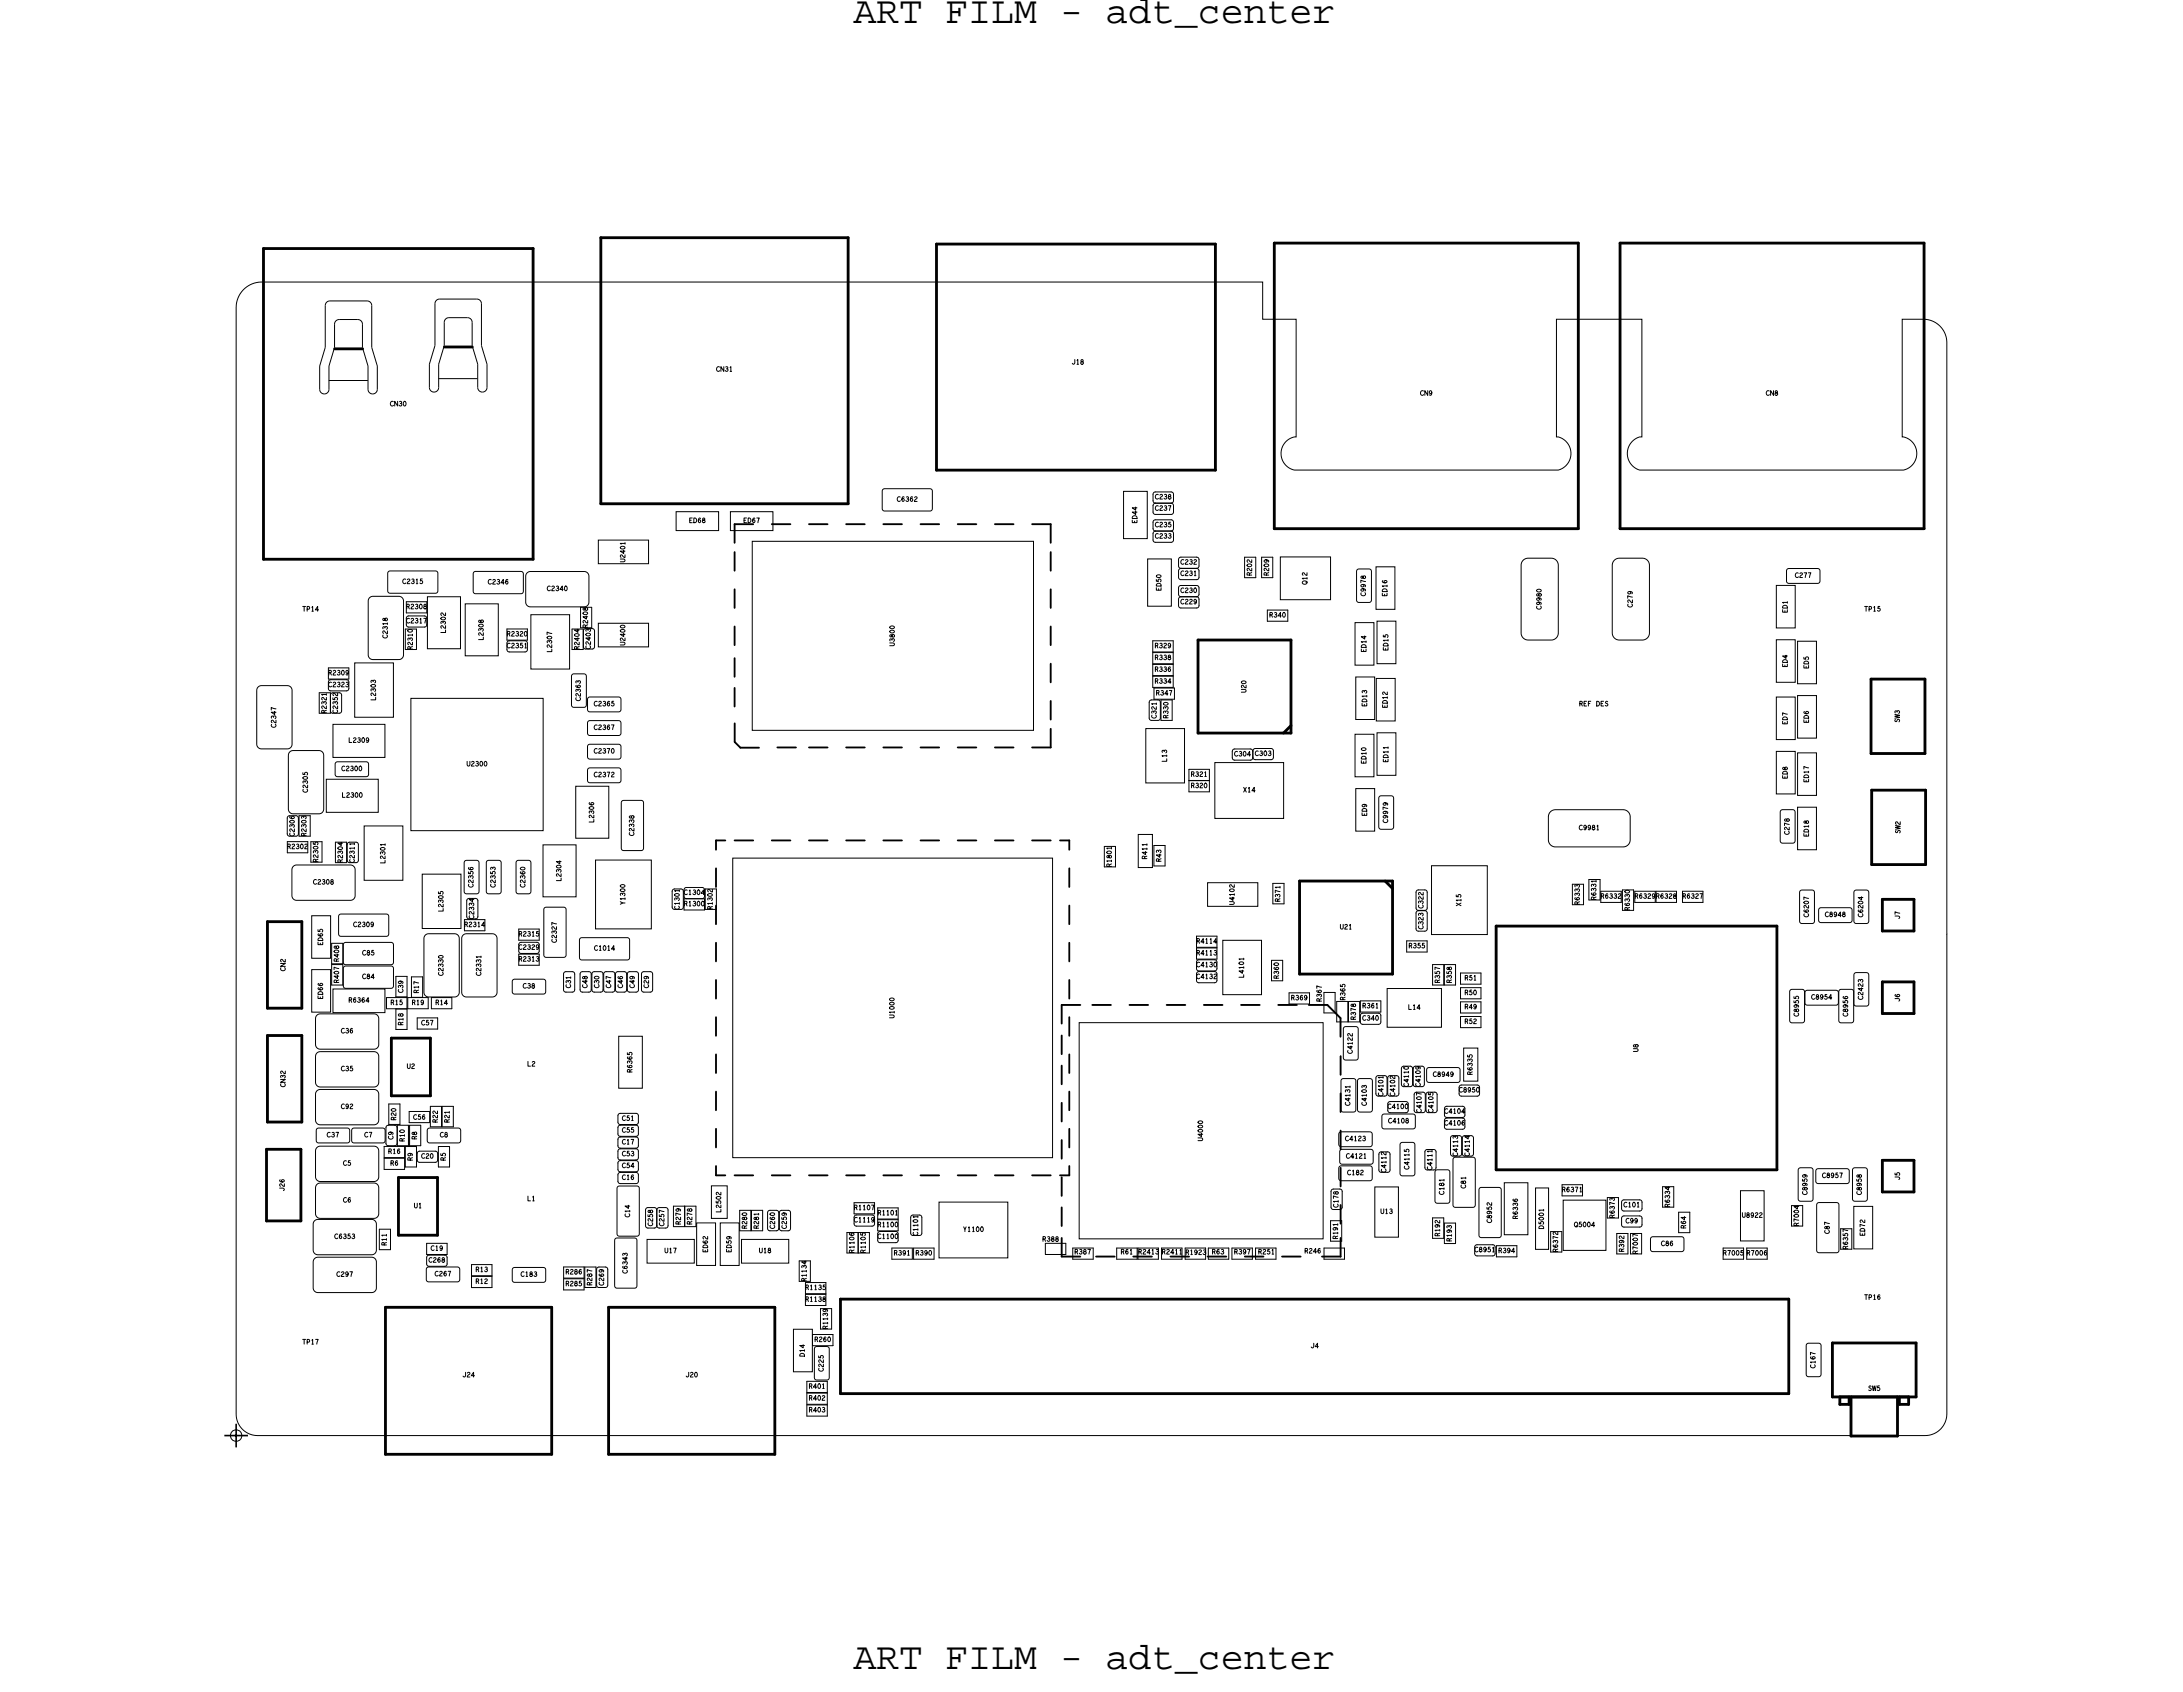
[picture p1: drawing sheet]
<svg xmlns="http://www.w3.org/2000/svg" width="117mm" height="91mm" viewBox="0 0 117 91" stroke-linecap="round" stroke-linejoin="round" font-family="sans-serif">
<defs><g id="words">
<g font-size="2.1">
<text x="45.9" y="1.2">ART FILM - adt_center</text>
<text x="45.9" y="89.7">ART FILM - adt_center</text>
</g>
<g font-size=".4">
<text x="21" y="21.8">CN30</text>
<text x="38.5" y="20">CN31</text>
<text x="57.6" y="19.6">J18</text>
<text x="76.4" y="21.3">CN9</text>
<text x="95" y="21.3">CN8</text>
<text x="37.1" y="28.1">ED68</text>
<text x="40" y="28.1">ED67</text>
<text x="48.2" y="27">C6362</text>
<text x="61.1" y="28.1" transform="rotate(-90 61.1 28.1)">ED44</text>
<text x="62.1" y="28.9">C233</text>
<text x="62.1" y="28.3">C235</text>
<text x="62.1" y="27.4">C237</text>
<text x="62.1" y="26.8">C238</text>
<text x="16.3" y="32.8">TP14</text>
<text x="20.8" y="34.3" transform="rotate(-90 20.8 34.3)">C2318</text>
<text x="21.6" y="31.4">C2315</text>
<text x="21.8" y="33.5">C2317</text>
<text x="21.8" y="32.7">R2308</text>
<text x="22.2" y="34.9" transform="rotate(-90 22.2 34.9)">R2310</text>
<text x="24" y="34" transform="rotate(-90 24 34)">L2302</text>
<text x="26" y="34.4" transform="rotate(-90 26 34.4)">L2308</text>
<text x="26.2" y="31.4">C2346</text>
<text x="27.3" y="34.8">C2351</text>
<text x="27.3" y="34.2">R2320</text>
<text x="29.4" y="31.8">C2340</text>
<text x="29.7" y="35.1" transform="rotate(-90 29.7 35.1)">L2307</text>
<text x="31.1" y="34.9" transform="rotate(-90 31.1 34.9)">R2404</text>
<text x="31.6" y="33.8" transform="rotate(-90 31.6 33.8)">R2408</text>
<text x="31.8" y="34.9" transform="rotate(-90 31.8 34.9)">C2403</text>
<text x="33.6" y="34.7" transform="rotate(-90 33.6 34.7)">U2400</text>
<text x="33.6" y="30.2" transform="rotate(-90 33.6 30.2)">U2401</text>
<text x="48.1" y="34.7" transform="rotate(-90 48.1 34.7)">U3800</text>
<text x="62.1" y="35.5">R338</text>
<text x="62.1" y="34.8">R329</text>
<text x="62.4" y="31.8" transform="rotate(-90 62.4 31.8)">ED50</text>
<text x="63.5" y="32.5">C229</text>
<text x="63.5" y="31.9">C230</text>
<text x="63.5" y="30.9">C231</text>
<text x="63.5" y="30.3">C232</text>
<text x="67.3" y="30.9" transform="rotate(-90 67.3 30.9)">R202</text>
<text x="68.2" y="30.9" transform="rotate(-90 68.2 30.9)">R209</text>
<text x="68.3" y="33.2">R340</text>
<text x="70.3" y="31.4" transform="rotate(-90 70.3 31.4)">Q12</text>
<text x="73.4" y="32" transform="rotate(-90 73.4 32)">C9978</text>
<text x="73.5" y="35.1" transform="rotate(-90 73.5 35.1)">ED14</text>
<text x="74.6" y="32.1" transform="rotate(-90 74.6 32.1)">ED16</text>
<text x="74.6" y="35" transform="rotate(-90 74.6 35)">ED15</text>
<text x="82.9" y="32.8" transform="rotate(-90 82.9 32.8)">C9980</text>
<text x="87.8" y="32.6" transform="rotate(-90 87.8 32.6)">C279</text>
<text x="96.1" y="35.9" transform="rotate(-90 96.1 35.9)">ED4</text>
<text x="96.1" y="32.9" transform="rotate(-90 96.1 32.9)">ED1</text>
<text x="96.5" y="31">C277</text>
<text x="97.3" y="35.9" transform="rotate(-90 97.3 35.9)">ED5</text>
<text x="100.3" y="32.8">TP15</text>
<text x="14.8" y="39.1" transform="rotate(-90 14.8 39.1)">C2347</text>
<text x="17.6" y="38.3" transform="rotate(-90 17.6 38.3)">R2321</text>
<text x="17.7" y="36.9">C2323</text>
<text x="17.7" y="36.3">R2309</text>
<text x="18.2" y="38.3" transform="rotate(-90 18.2 38.3)">C2352</text>
<text x="18.4" y="41.4">C2300</text>
<text x="18.7" y="39.9">L2309</text>
<text x="20.2" y="37.6" transform="rotate(-90 20.2 37.6)">L2303</text>
<text x="25.1" y="41.2">U2300</text>
<text x="31.2" y="37.7" transform="rotate(-90 31.2 37.7)">C2363</text>
<text x="31.9" y="37.9">C2365</text>
<text x="31.9" y="39.2">C2367</text>
<text x="31.9" y="40.5">C2370</text>
<text x="31.9" y="41.8">C2372</text>
<text x="62.1" y="36.1">R336</text>
<text x="62.1" y="36.7">R334</text>
<text x="62.2" y="37.4">R347</text>
<text x="62.2" y="38.6" transform="rotate(-90 62.2 38.6)">C321</text>
<text x="62.7" y="41" transform="rotate(-90 62.7 41)">L13</text>
<text x="62.8" y="38.6" transform="rotate(-90 62.8 38.6)">R330</text>
<text x="64" y="41.7">R321</text>
<text x="66.4" y="40.6">C304 C303</text>
<text x="67" y="37.2" transform="rotate(-90 67 37.2)">U20</text>
<text x="73.5" y="41.1" transform="rotate(-90 73.5 41.1)">ED10</text>
<text x="73.5" y="38" transform="rotate(-90 73.5 38)">ED13</text>
<text x="74.6" y="38.1" transform="rotate(-90 74.6 38.1)">ED12</text>
<text x="74.6" y="41" transform="rotate(-90 74.6 41)">ED11</text>
<text x="84.9" y="37.9">REF DES</text>
<text x="96.1" y="41.9" transform="rotate(-90 96.1 41.9)">ED8</text>
<text x="96.1" y="38.9" transform="rotate(-90 96.1 38.9)">ED7</text>
<text x="97.3" y="38.9" transform="rotate(-90 97.3 38.9)">ED6</text>
<text x="102.2" y="38.8" transform="rotate(-90 102.2 38.8)">SW3</text>
<text x="15.4" y="45.6">R2302</text>
<text x="15.8" y="45" transform="rotate(-90 15.8 45)">C2306</text>
<text x="16.5" y="45" transform="rotate(-90 16.5 45)">R2303</text>
<text x="16.5" y="42.6" transform="rotate(-90 16.5 42.6)">C2305</text>
<text x="16.8" y="47.5">C2308</text>
<text x="17.1" y="46.3" transform="rotate(-90 17.1 46.3)">R2305</text>
<text x="18.4" y="42.9">L2300</text>
<text x="18.4" y="46.4" transform="rotate(-90 18.4 46.4)">R2304</text>
<text x="19.1" y="46.4" transform="rotate(-90 19.1 46.4)">C2311</text>
<text x="20.7" y="46.4" transform="rotate(-90 20.7 46.4)">L2301</text>
<text x="25.4" y="47.7" transform="rotate(-90 25.4 47.7)">C2356</text>
<text x="26.6" y="47.7" transform="rotate(-90 26.6 47.7)">C2353</text>
<text x="28.2" y="47.7" transform="rotate(-90 28.2 47.7)">C2360</text>
<text x="30.2" y="47.4" transform="rotate(-90 30.2 47.4)">L2304</text>
<text x="31.9" y="44.2" transform="rotate(-90 31.9 44.2)">L2306</text>
<text x="34.1" y="44.9" transform="rotate(-90 34.1 44.9)">C2338</text>
<text x="59.8" y="46.6" transform="rotate(-90 59.8 46.6)">R1801</text>
<text x="61.7" y="46.2" transform="rotate(-90 61.7 46.2)">R411</text>
<text x="62.4" y="46.3" transform="rotate(-90 62.4 46.3)">R43</text>
<text x="64" y="42.3">R320</text>
<text x="66.9" y="42.6">X14</text>
<text x="73.5" y="43.9" transform="rotate(-90 73.5 43.9)">ED9</text>
<text x="74.6" y="44.2" transform="rotate(-90 74.6 44.2)">C9979</text>
<text x="84.9" y="44.6">C9981</text>
<text x="96.2" y="44.9" transform="rotate(-90 96.2 44.9)">C278</text>
<text x="97.3" y="45" transform="rotate(-90 97.3 45)">ED18</text>
<text x="97.3" y="42.1" transform="rotate(-90 97.3 42.1)">ED17</text>
<text x="102.2" y="44.8" transform="rotate(-90 102.2 44.8)">SW2</text>
<text x="15.3" y="52.2" transform="rotate(-90 15.3 52.2)">CN2</text>
<text x="17.4" y="53.7" transform="rotate(-90 17.4 53.7)">ED66</text>
<text x="17.4" y="50.8" transform="rotate(-90 17.4 50.8)">ED65</text>
<text x="18.2" y="52.8" transform="rotate(-90 18.2 52.8)">R407 R408</text>
<text x="18.7" y="53.9">R6364</text>
<text x="19" y="49.8">C2309</text>
<text x="19.5" y="52.6">C84</text>
<text x="19.5" y="51.3">C85</text>
<text x="21.7" y="53.4" transform="rotate(-90 21.7 53.4)">C39</text>
<text x="22.5" y="53.4" transform="rotate(-90 22.5 53.4)">R17</text>
<text x="23.8" y="52.4" transform="rotate(-90 23.8 52.4)">C2330</text>
<text x="23.8" y="49" transform="rotate(-90 23.8 49)">L2305</text>
<text x="25" y="49.8">R2314</text>
<text x="25.5" y="49.4" transform="rotate(-90 25.5 49.4)">C2334</text>
<text x="25.9" y="52.4" transform="rotate(-90 25.9 52.4)">C2331</text>
<text x="27.9" y="51">C2329</text>
<text x="27.9" y="50.3">R2315</text>
<text x="27.9" y="51.7">R2313</text>
<text x="28.1" y="53.1">C38</text>
<text x="29.9" y="50.7" transform="rotate(-90 29.9 50.7)">C2327</text>
<text x="30.7" y="53.1" transform="rotate(-90 30.7 53.1)">C31</text>
<text x="31.6" y="53.1" transform="rotate(-90 31.6 53.1)">C48</text>
<text x="32" y="51.1">C1014</text>
<text x="32.2" y="53.1" transform="rotate(-90 32.2 53.1)">C30</text>
<text x="32.9" y="53.1" transform="rotate(-90 32.9 53.1)">C47</text>
<text x="33.5" y="53.1" transform="rotate(-90 33.5 53.1)">C46</text>
<text x="33.6" y="48.6" transform="rotate(-90 33.6 48.6)">Y1300</text>
<text x="34.1" y="53.1" transform="rotate(-90 34.1 53.1)">C49</text>
<text x="34.9" y="53.1" transform="rotate(-90 34.9 53.1)">C29</text>
<text x="36.5" y="48.9" transform="rotate(-90 36.5 48.9)">C1301</text>
<text x="36.8" y="48.1">C1304</text>
<text x="36.8" y="48.7">R1300</text>
<text x="38.3" y="48.9" transform="rotate(-90 38.3 48.9)">R1302</text>
<text x="64.3" y="52.6">C4132</text>
<text x="64.3" y="52">C4130</text>
<text x="64.3" y="51.3">R4113</text>
<text x="64.3" y="50.7">R4114</text>
<text x="66.4" y="48.6" transform="rotate(-90 66.4 48.6)">U4102</text>
<text x="66.9" y="52.6" transform="rotate(-90 66.9 52.6)">L4101</text>
<text x="68.8" y="52.6" transform="rotate(-90 68.8 52.6)">R360</text>
<text x="68.8" y="48.5" transform="rotate(-90 68.8 48.5)">R371</text>
<text x="69.4" y="53.7">R369</text>
<text x="71.1" y="53.8" transform="rotate(-90 71.1 53.8)">R367</text>
<text x="72.1" y="49.9">U21</text>
<text x="72.3" y="53.8" transform="rotate(-90 72.3 53.8)">R365</text>
<text x="75.8" y="51">R355</text>
<text x="76.5" y="49.9" transform="rotate(-90 76.5 49.9)">C323 C322</text>
<text x="77.4" y="52.8" transform="rotate(-90 77.4 52.8)">R357</text>
<text x="78.1" y="52.8" transform="rotate(-90 78.1 52.8)">R358</text>
<text x="78.6" y="48.7" transform="rotate(-90 78.6 48.7)">X15</text>
<text x="78.8" y="53.5">R50</text>
<text x="78.8" y="52.7">R51</text>
<text x="84.9" y="48.6" transform="rotate(-90 84.9 48.6)">R6333</text>
<text x="85.8" y="48.4" transform="rotate(-90 85.8 48.4)">R6331</text>
<text x="86.1" y="48.3">R6332</text>
<text x="87.6" y="48.9" transform="rotate(-90 87.6 48.9)">R6330</text>
<text x="87.9" y="48.3">R6329 R6328</text>
<text x="90.5" y="48.3">R6327</text>
<text x="97.3" y="49.3" transform="rotate(-90 97.3 49.3)">C6207</text>
<text x="97.4" y="53.7">C8954</text>
<text x="98.1" y="49.3">C8948</text>
<text x="100.2" y="53.7" transform="rotate(-90 100.2 53.7)">C2423</text>
<text x="100.2" y="49.3" transform="rotate(-90 100.2 49.3)">C6204</text>
<text x="102.2" y="53.8" transform="rotate(-90 102.2 53.8)">J6</text>
<text x="102.2" y="49.4" transform="rotate(-90 102.2 49.4)">J7</text>
<text x="15.3" y="58.4" transform="rotate(-90 15.3 58.4)">CN32</text>
<text x="18.3" y="57.6">C35</text>
<text x="18.3" y="55.5">C36</text>
<text x="18.3" y="59.6">C92</text>
<text x="21" y="54">R15</text>
<text x="21.7" y="55.1" transform="rotate(-90 21.7 55.1)">R18</text>
<text x="21.9" y="57.4">U2</text>
<text x="22.1" y="54">R19</text>
<text x="22.7" y="55.1">C57</text>
<text x="23.4" y="54">R14</text>
<text x="28.4" y="57.3">L2</text>
<text x="34" y="57.7" transform="rotate(-90 34 57.7)">R6365</text>
<text x="48.1" y="54.7" transform="rotate(-90 48.1 54.7)">U1000</text>
<text x="72.6" y="59.4" transform="rotate(-90 72.6 59.4)">C4131</text>
<text x="72.7" y="56.6" transform="rotate(-90 72.7 56.6)">C4122</text>
<text x="72.9" y="54.8" transform="rotate(-90 72.9 54.8)">R378</text>
<text x="73.3" y="54.2">R361</text>
<text x="73.3" y="54.8">C340</text>
<text x="73.5" y="59.4" transform="rotate(-90 73.5 59.4)">C4103</text>
<text x="74.4" y="58.9" transform="rotate(-90 74.4 58.9)">C4101</text>
<text x="74.6" y="59.6">C4100</text>
<text x="75" y="58.9" transform="rotate(-90 75 58.9)">C4102</text>
<text x="75.7" y="54.3">L14</text>
<text x="75.8" y="58.4" transform="rotate(-90 75.8 58.4)">C4110</text>
<text x="76.4" y="58.4" transform="rotate(-90 76.4 58.4)">C4109</text>
<text x="76.4" y="59.8" transform="rotate(-90 76.4 59.8)">C4107</text>
<text x="77.1" y="57.9">C8949</text>
<text x="77.1" y="59.8" transform="rotate(-90 77.1 59.8)">C4105</text>
<text x="77.7" y="59.8">C4104</text>
<text x="78.5" y="58.7">C8950</text>
<text x="78.8" y="54.2">R49</text>
<text x="78.8" y="55">R52</text>
<text x="79.2" y="57.8" transform="rotate(-90 79.2 57.8)">R6335</text>
<text x="88.1" y="56.5" transform="rotate(-90 88.1 56.5)">U8</text>
<text x="96.7" y="54.6" transform="rotate(-90 96.7 54.6)">C8955</text>
<text x="99.4" y="54.6" transform="rotate(-90 99.4 54.6)">C8956</text>
<text x="15.3" y="64" transform="rotate(-90 15.3 64)">J26</text>
<text x="17.6" y="61.1">C37</text>
<text x="18.5" y="62.6">C5</text>
<text x="18.5" y="64.6">C6</text>
<text x="19.6" y="61.1">C7</text>
<text x="20.9" y="62">R16</text>
<text x="21" y="62.6">R6</text>
<text x="21.1" y="61.2" transform="rotate(-90 21.1 61.2)">C9</text>
<text x="21.3" y="60.2" transform="rotate(-90 21.3 60.2)">R20</text>
<text x="21.8" y="61.4" transform="rotate(-90 21.8 61.4)">R10</text>
<text x="22.2" y="62.4" transform="rotate(-90 22.2 62.4)">R9</text>
<text x="22.2" y="60.2">C56</text>
<text x="22.3" y="64.9">U1</text>
<text x="22.4" y="61.2" transform="rotate(-90 22.4 61.2)">R8</text>
<text x="22.7" y="62.3">C20</text>
<text x="23.5" y="60.3" transform="rotate(-90 23.5 60.3)">R22</text>
<text x="23.7" y="61.1">C8</text>
<text x="24" y="62.4" transform="rotate(-90 24 62.4)">R5</text>
<text x="24.2" y="60.3" transform="rotate(-90 24.2 60.3)">R21</text>
<text x="28.4" y="64.5">L1</text>
<text x="33.5" y="60.2">C51</text>
<text x="33.5" y="60.9">C55</text>
<text x="33.5" y="63.4">C16</text>
<text x="33.5" y="61.5">C17</text>
<text x="33.5" y="62.1">C53</text>
<text x="33.5" y="62.8">C54</text>
<text x="33.9" y="65.4" transform="rotate(-90 33.9 65.4)">C14</text>
<text x="35.1" y="65.9" transform="rotate(-90 35.1 65.9)">C258</text>
<text x="35.7" y="65.9" transform="rotate(-90 35.7 65.9)">C257</text>
<text x="36.6" y="65.8" transform="rotate(-90 36.6 65.8)">R279</text>
<text x="37.2" y="65.8" transform="rotate(-90 37.2 65.8)">R278</text>
<text x="38.8" y="65.2" transform="rotate(-90 38.8 65.2)">L2502</text>
<text x="45.9" y="65.7">C1119</text>
<text x="45.9" y="65">R1107</text>
<text x="47.2" y="65.9">R1100</text>
<text x="47.2" y="65.3">R1101</text>
<text x="64.7" y="61.3" transform="rotate(-90 64.7 61.3)">U4000</text>
<text x="72" y="64.9" transform="rotate(-90 72 64.9)">C178</text>
<text x="72.3" y="61.3">C4123</text>
<text x="72.4" y="62.3">C4121</text>
<text x="72.5" y="63.1">C182</text>
<text x="74.2" y="65.2">U13</text>
<text x="74.5" y="63" transform="rotate(-90 74.5 63)">C4112</text>
<text x="74.7" y="60.4">C4108</text>
<text x="75.8" y="62.9" transform="rotate(-90 75.8 62.9)">C4115</text>
<text x="77" y="62.9" transform="rotate(-90 77 62.9)">C4111</text>
<text x="77.7" y="64.2" transform="rotate(-90 77.7 64.2)">C181</text>
<text x="77.7" y="60.5">C4106</text>
<text x="78.4" y="62.1" transform="rotate(-90 78.4 62.1)">C4113</text>
<text x="78.8" y="63.9" transform="rotate(-90 78.8 63.9)">C81</text>
<text x="79" y="62.1" transform="rotate(-90 79 62.1)">C4114</text>
<text x="80.2" y="65.7" transform="rotate(-90 80.2 65.7)">C8952</text>
<text x="81.6" y="65.5" transform="rotate(-90 81.6 65.5)">R6336</text>
<text x="84" y="64.1">R6371</text>
<text x="84.7" y="65.9">Q5004</text>
<text x="86.8" y="65.5" transform="rotate(-90 86.8 65.5)">R6373</text>
<text x="87.3" y="64.9">C101</text>
<text x="87.4" y="65.7">C99</text>
<text x="89.8" y="64.9" transform="rotate(-90 89.8 64.9)">R6334</text>
<text x="93.7" y="65.4">U8922</text>
<text x="96.7" y="65.9" transform="rotate(-90 96.7 65.9)">R7004</text>
<text x="97.2" y="64.2" transform="rotate(-90 97.2 64.2)">C8959</text>
<text x="98" y="63.3">C8957</text>
<text x="100.1" y="64.2" transform="rotate(-90 100.1 64.2)">C8958</text>
<text x="102.2" y="63.4" transform="rotate(-90 102.2 63.4)">J5</text>
<text x="18" y="66.6">C6353</text>
<text x="18.1" y="68.6">C297</text>
<text x="20.8" y="66.9" transform="rotate(-90 20.8 66.9)">R11</text>
<text x="23.1" y="67.8">C268</text>
<text x="23.2" y="67.2">C19</text>
<text x="23.4" y="68.6">C267</text>
<text x="25.6" y="69">R12</text>
<text x="25.6" y="68.4">R13</text>
<text x="28" y="68.6">C183</text>
<text x="30.4" y="69.1">R285</text>
<text x="30.4" y="68.5">R286</text>
<text x="31.8" y="69.1" transform="rotate(-90 31.8 69.1)">R287</text>
<text x="32.5" y="69.1" transform="rotate(-90 32.5 69.1)">C269</text>
<text x="33.7" y="68.4" transform="rotate(-90 33.7 68.4)">C6343</text>
<text x="35.7" y="67.3">U17</text>
<text x="38.1" y="67.3" transform="rotate(-90 38.1 67.3)">ED62</text>
<text x="39.3" y="67.3" transform="rotate(-90 39.3 67.3)">ED59</text>
<text x="40.2" y="66" transform="rotate(-90 40.2 66)">R280</text>
<text x="40.8" y="66" transform="rotate(-90 40.8 66)">R281</text>
<text x="40.8" y="67.3">U18</text>
<text x="41.7" y="66" transform="rotate(-90 41.7 66)">C260</text>
<text x="42.3" y="66" transform="rotate(-90 42.3 66)">C259</text>
<text x="43.3" y="70">R1138</text>
<text x="43.3" y="69.3">R1135</text>
<text x="43.4" y="68.9" transform="rotate(-90 43.4 68.9)">R1134</text>
<text x="44.5" y="71.4" transform="rotate(-90 44.5 71.4)">R1139</text>
<text x="45.9" y="67.4" transform="rotate(-90 45.9 67.4)">R1106</text>
<text x="46.5" y="67.4" transform="rotate(-90 46.5 67.4)">R1105</text>
<text x="47.2" y="66.6">C1100</text>
<text x="48.1" y="67.5">R391</text>
<text x="49.2" y="67.5">R390</text>
<text x="49.4" y="66.4" transform="rotate(-90 49.4 66.4)">C1101</text>
<text x="51.8" y="66.2">Y1100</text>
<text x="56.1" y="66.7">R388</text>
<text x="57.8" y="67.4">R387</text>
<text x="60.3" y="67.4">R61 R2413 R2411 R1923</text>
<text x="65.2" y="67.4">R63</text>
<text x="66.4" y="67.4">R397</text>
<text x="67.7" y="67.4">R251</text>
<text x="70.2" y="67.4">R246</text>
<text x="71.9" y="66.6" transform="rotate(-90 71.9 66.6)">R191</text>
<text x="77.4" y="66.5" transform="rotate(-90 77.4 66.5)">R192</text>
<text x="78.1" y="66.7" transform="rotate(-90 78.1 66.7)">R193</text>
<text x="79.3" y="67.3">C8951 R394</text>
<text x="83" y="66.1" transform="rotate(-90 83 66.1)">D5001</text>
<text x="83.8" y="67.3" transform="rotate(-90 83.8 67.3)">R6372</text>
<text x="87.3" y="67.3" transform="rotate(-90 87.3 67.3)">R392</text>
<text x="88.1" y="67.4" transform="rotate(-90 88.1 67.4)">R7007</text>
<text x="89.3" y="67">C86</text>
<text x="90.7" y="66" transform="rotate(-90 90.7 66)">R64</text>
<text x="92.7" y="67.5">R7005 R7006</text>
<text x="98.4" y="66.3" transform="rotate(-90 98.4 66.3)">C87</text>
<text x="99.4" y="67.2" transform="rotate(-90 99.4 67.2)">R6357</text>
<text x="100.3" y="69.8">TP16</text>
<text x="100.3" y="66.4" transform="rotate(-90 100.3 66.4)">ED72</text>
<text x="16.3" y="72.2">TP17</text>
<text x="24.9" y="74">J24</text>
<text x="36.9" y="74">J20</text>
<text x="43.3" y="72.9" transform="rotate(-90 43.3 72.9)">D14</text>
<text x="43.5" y="74.6">R401</text>
<text x="43.5" y="75.3">R402</text>
<text x="43.5" y="75.9">R403</text>
<text x="43.8" y="72.1">R260</text>
<text x="44.3" y="73.7" transform="rotate(-90 44.3 73.7)">C225</text>
<text x="70.5" y="72.4">J4</text>
<text x="97.6" y="73.5" transform="rotate(-90 97.6 73.5)">C167</text>
<text x="100.5" y="74.7">SW5</text>
</g>
</g></defs>
<!-- layer: Board Outline -->
<path d="M13.1 15.6l.5-.3 .5-.1h53.8v2h1.8v6.3a.9 .9 0 0 0-.8 .8 .9 .9 0 0 0 .7 1h14.2a.91 .91 0 0 0 .7-1 .91 .91 0 0 0-.8-.8v-6.3h4.6v6.3a.91 .91 0 0 0-.8 .8 .91 .91 0 0 0 .7 1h14.2a.9 .9 0 0 0 .7-1 .9 .9 0 0 0-.8-.8v-6.3h1.1a1.26 1.26 0 0 1 1.3 1.2v57.6a1.17 1.17 0 0 1-1.2 1.2h-89.6a1.16 1.16 0 0 1-1.2-1.2v-59.5l.1-.5z" fill="none" stroke="#000" stroke-width=".05"/>
<!-- layer: Components -->
<g fill="none" stroke="#000" stroke-width=".05">
<path d="M17.2 19.7v1.2zM17.5 18.7l-.3 1zM17.5 16.4v2.3zM17.7 19.7v1.2zM17.7 16.2h2zM17.7 16.2h-.1l-.1 .2M18 18.7l-.3 1zM18 17.4v1.3zM18.2 17.2h1zM18.2 17.2h-.1l-.1 .2M19.2 17.2h.2l.1 .2M19.5 17.4v1.3z"/>
<path d="M19.5 18.7l.3 1zM19.7 16.2h.2l.1 .2M19.8 19.7v1.2zM20 18.7l.3 1zM20 16.4v2.3zM20.3 19.7v1.2zM23.1 19.6v1.2zM23.4 18.6l-.3 1zM23.4 16.3v2.3zM23.6 19.6v1.2zM23.6 16.1h2zM23.6 16.1h-.1l-.1 .2"/>
<path d="M23.9 18.6l-.3 1zM23.9 17.3v1.3zM24.1 17.1h1zM24.1 17.1h-.1l-.1 .2M25.1 17.1h.2l.1 .2M25.4 17.3v1.3zM25.4 18.6l.3 1zM25.6 16.1h.2l.1 .2M25.7 19.6v1.2zM25.9 18.6l.3 1zM25.9 16.3v2.3zM26.2 19.6v1.2z"/>
<path d="M13.9 36.9h.1h1.5l.2 .1v3l-.1 .2h-1.6l-.2-.1v-3zM17.2 38.3h.6zM17.2 37.2v1.1zM17.2 37.2h.6zM17.2 20.9l.1 .2 .1 .1 .2-.1 .1-.2M17.7 36.5h1.1zM17.7 35.9v.6zM17.7 37l.1 .1M17.7 35.9h1.1zM17.7 20.5h2.1zM17.8 37.2v1.1zM17.8 37.4v.8z"/>
<path d="M17.8 36.5h.8zM17.8 37.1h.8zM17.9 38.9h2.8v1.8h-2.8zM18.2 37.2l.2 .2M18.4 38.2l-.2 .1M18.4 37.4v.8zM18.8 37l-.2 .1M18.8 35.9v.6zM19.1 35.6h2.1v3h-2.1zM19.8 20.9l.1 .2 .1 .1 .2-.1 .1-.2M19.9 32.1h.1h1.4l.3 .1v3l-.1 .2h-1.6l-.2-.1v-3zM20.9 30.7h2.6v.1v1l-.1 .1h-2.5v-.1z"/>
<path d="M21.8 33.8v1.1zM21.8 34.9h.6zM21.8 33.8h.6zM21.9 32.9h1.1zM21.9 32.3v.6zM21.9 33.6l.1 .1M21.9 32.3h1.1zM22 33.1h.8zM22 33.7h.8zM22.1 37.5h7.1v7.1h-7.1zM22.4 33.8v1.1zM23 33.6l-.2 .1"/>
<path d="M23 32.3v.6zM23 32.1h1.8v2.8h-1.8zM23.1 20.8l.1 .2 .1 .1 .2-.1 .1-.2M23.6 20.4h2.1zM25 32.5h1.8v2.7h-1.8zM25.5 30.7h2.6v.1v1l-.1 .1h-2.5l-.1-.1zM25.7 20.8l.1 .2 .1 .1 .2-.1 .1-.2M27.3 34.4h1.1zM27.3 33.8v.6zM27.3 34.9l.1 .1M27.3 33.8h1.1zM27.4 34.4h.8z"/>
<path d="M27.4 35h.8zM28.3 30.8l.2-.1h3l.2 .3-.1 1.5-.2 .1h-3l-.1-.2v-1.4zM28.4 34.9l-.2 .1M28.4 33.8v.6zM28.5 33h2.1v3h-2.1zM30.8 34.9h.6zM30.8 33.8v1.1zM30.8 33.8h.6zM30.8 36.3l.6-.1 .1 .1v1.6v.1h-.7l-.1-.1zM31.2 33.7h.6zM31.2 32.6v1.1zM31.2 32.6h.6z"/>
<path d="M31.4 33.8v1.1zM31.4 33.9v.9zM31.6 38.8l1.7-.1 .1 .1v.7h-.1h-1.6l-.1-.1zM31.6 37.5h1.7l.1 .1v.6l-.1 .1h-1.6l-.1-.2zM31.8 32.6v1.1zM31.8 33.8l.2 .1M32 34.8l-.2 .1M32 33.9v.9zM32.2 29h2.7v1.3h-2.7zM32.2 33.5h2.7v1.3h-2.7zM36.4 27.5h2.2v1h-2.2zM39.3 27.5h2.3v1h-2.3z"/>
<path d="M40.5 29.1h15.1v10.2h-15.1zM47.5 26.3h2.6v.1v1l-.1 .1h-2.5l-.1-.2zM60.4 26.4h1.3v2.5h-1.3zM61.6 39.2h2.1v2.9h-2.1zM61.7 30h1.3v2.6h-1.3zM61.8 37.7v.9zM61.9 37.6h.4zM61.9 37.6l-.1 .1M62 35.7h1.1zM62 35.1v.6zM62 36.3h1.1zM62 35.7v.6z"/>
<path d="M62 36.9h1.1zM62 36.3v.6zM62 35h1.1zM62 34.4v.6zM62 35.1h1.1zM62 34.4h1.1zM62 26.9l.1 .1M62 27.5l.1 .1M62 28.4l.1 .1M62 29l.1 .1M62.1 37.6h1.1zM62.1 37v.6z"/>
<path d="M62.1 37h1.1zM62.1 26.4h.9zM62.1 27h.9zM62.1 27.9h.9zM62.1 28.5h.9zM62.1 27.6h.9zM62.1 29.1h.9zM62.3 37.6l.1 .1M62.4 38.6l-.1 .1M62.4 37.7v.9zM62.4 37.6v1.1zM62.4 38.7h.6z"/>
<path d="M62.4 37.6h.6zM63 26.4l.1 .2M63 27l.1 .2M63 27.9l.1 .2M63 28.5l.1 .2M63 37.6v1.1zM63.1 35.1v.6zM63.1 35.7v.6zM63.1 36.3v.6zM63.1 34.4v.6zM63.1 26.9l-.1 .1M63.1 27.5l-.1 .1"/>
<path d="M63.1 28.4l-.1 .1M63.1 29l-.1 .1M63.1 26.6v.3zM63.1 27.2v.3zM63.1 28.1v.3zM63.1 28.7v.3zM63.2 37v.6zM63.4 30.4l.1 .1M63.4 31l.1 .2M63.4 31.9l.1 .2M63.4 32.6l.1 .1M63.5 29.9h.9z"/>
<path d="M63.5 30.6h.9zM63.5 31.5h.9zM63.5 32.1h.9zM63.5 30.5h.9zM63.5 31.2h.9zM63.5 32.7h.9zM64.4 29.9l.1 .2M64.4 31.5l.1 .1M64.5 30.4l-.1 .1 .1 .2M64.5 31l-.1 .2M64.5 31.9l-.1 .2 .1 .1M64.5 32.6l-.1 .1"/>
<path d="M64.5 30.1v.3zM64.5 30.7v.3zM64.5 31.6v.3zM64.5 32.2v.4zM66.9 29.9v1.1zM66.9 31h.6zM66.9 29.9h.6zM67.5 29.9v1.1zM67.8 29.9v1.1zM67.8 31h.6zM67.8 29.9h.6zM68.2 33.4h1.1z"/>
<path d="M68.2 32.8v.6zM68.2 32.8h1.1zM68.4 29.9v1.1zM68.9 29.9h2.7v2.3h-2.7zM69.3 32.8v.6zM72.9 33.5h1v2.3h-1zM72.9 39.5h1v2.3h-1zM72.9 36.4h1v2.3h-1zM73 30.6h.6l.1 .1 .1 1.6-.1 .1h-.6l-.1-.1zM74 30.5h1v2.3h-1zM74 36.5h1v2.3h-1zM74.1 33.4h1v2.3h-1z"/>
<path d="M74.1 39.4h1v2.3h-1zM81.9 30.1l.3-.1h1.3l.3 .2v3.9l-.2 .3h-1.5l-.3-.2v-3.8zM86.8 30.1l.3-.1h1.3l.3 .2v3.9l-.2 .3h-1.5l-.3-.2v-3.8zM95.5 37.5h1v2.3h-1zM95.5 34.4h1v2.3h-1zM95.5 31.5h1v2.3h-1zM96.1 30.6h1.7l.1 .1v.6l-.1 .1-1.6-.1-.1-.1zM96.7 37.4h1v2.3h-1zM96.7 34.5h1v2.3h-1zM15.4 44v.8zM15.5 45.8h1.1zM15.5 45.2v.6z"/>
<path d="M15.5 45.2h1.1zM15.6 40.4l.1-.1h1.5l.2 .2v3l-.1 .2h-1.6l-.2-.1v-3zM15.8 46.6l.2-.1h3l.1 .2v1.6l-.3 .1h-3l-.1-.3v-1.4zM15.9 43.8l.1 .2M16 44.8l-.1 .1M16 44v.8zM16.1 43.8v1.1zM16.1 44.9h.6zM16.1 43.8h.6zM16.6 45.2v.6zM16.7 43.8v1.1zM16.7 45.2v1.1z"/>
<path d="M16.7 46.3h.6zM16.7 45.2h.6zM16.8 52.1h1v2.3h-1zM16.8 49.2h1v2.3h-1zM17 58.6h.2h3l.2 .2-.1 1.5-.2 .2-3-.1-.1-.2v-1.4zM17 54.6l.2-.1h3l.2 .2-.1 1.6-.2 .1h-3l-.1-.3v-1.4zM17 56.6l.2-.1 3 .1 .2 .2-.1 1.5-.2 .1h-3l-.1-.2v-1.4zM17.3 45.2v1.1zM17.5 41.9h2.8v1.8h-2.8zM17.8 50.7v1.1zM17.8 51.8h.6zM17.8 50.7h.6z"/>
<path d="M17.8 52.9h.6zM17.8 51.8v1.1zM17.9 53.2h2.8v1.2h-2.8zM18 45.3v1.1zM18 46.4h.6zM18 45.3h.6zM18.1 41h1.6l.1 .1v.6h-.1h-1.6l-.1-.1zM18.2 49.2l2.6-.1 .1 .1v1l-.1 .1h-2.5l-.1-.1zM18.4 50.7v1.1zM18.4 51.8v1.1zM18.5 50.7h2.6l.1 .1v1l-.2 .1-2.5-.1v-.1zM18.5 52l2.6-.1 .1 .1v1l-.2 .1h-2.5v-.1z"/>
<path d="M18.6 45.3v1.1zM18.7 45.4v.8zM19.1 45.3l.2 .1M19.3 46.2l-.2 .2M19.3 45.4v.8zM19.6 44.4h2.1v2.9h-2.1zM20.8 54.2h1.1zM20.8 53.6v.6zM20.8 53.6h1.1zM20.9 59.3v1.1zM20.9 59.3h.6zM21.3 55.3h.6z"/>
<path d="M21.3 54.2v1.1zM21.3 53.6h.6zM21.3 52.5v1.1zM21.3 54.2h.6zM21.3 52.5h.6zM21.5 59.3v1.1zM21.9 53.6v.6zM21.9 54.2v1.1zM21.9 52.5v1.1zM21.9 54.2h1.1zM21.9 53.6h1.1zM22 59.7v.6z"/>
<path d="M22 59.7h1.1zM22.1 52.5v1.1zM22.1 52.5h.6zM22.4 55.3h1.1zM22.4 54.7v.6zM22.4 54.7h1.1zM22.7 47h2.1v2.9h-2.1zM22.7 52.5v1.1zM22.9 50.3l.1-.1h1.4l.3 .1v3l-.1 .3h-1.6l-.2-.1v-3.1zM23 53.6v.6zM23.1 59.7v.6zM23.1 59.5v1.1z"/>
<path d="M23.1 59.5h.6zM23.2 54.2h1.1zM23.2 53.6v.6zM23.2 53.6h1.1zM23.5 54.7v.6zM23.7 59.5v1.1zM23.8 59.5v1.1zM23.8 59.5h.6zM24.3 53.6v.6zM24.4 59.5v1.1zM24.9 50.3l.2-.1h1.4l.2 .1v3l-.1 .3h-1.5l-.2-.1-.1-3.1zM25 50h1.1z"/>
<path d="M25 49.4v.6zM25 49.4h1.1zM25 46.3l.6-.1 .2 .1v1.6l-.1 .1h-.6h-.1zM25.1 48.4v.9zM25.6 48.3l.1 .1M25.7 49.3l-.1 .1M25.7 48.4v.9zM26.1 49.4v.6zM26.2 46.3l.6-.1 .1 .1 .1 1.6-.1 .1h-.6h-.1zM27.6 52.7l1.7-.1v.1v.7h-.1h-1.6l-.1-.1zM27.8 46.3l.6-.1 .1 .1 .1 1.6-.1 .1h-.6h-.1zM27.9 50.5h1.1z"/>
<path d="M27.9 49.9v.6zM27.9 51.9h1.1zM27.9 51.3v.6zM27.9 51.1l.1 .1M27.9 49.9h1.1zM27.9 51.3h1.1zM28 50.6h.9zM28 51.2h.9zM29 51.1l-.1 .1M29 49.9v.6zM29 51.3v.6zM29.2 45.4h1.8v2.8h-1.8z"/>
<path d="M29.3 48.8h1h.1v2.5v.1l-1 .1-.1-.1zM30.3 52.4v.8zM30.3 53.2l.1 .1M30.4 52.2h.4zM30.4 52.2l-.1 .2M30.4 53.3h.4zM30.8 52.2l.1 .2M30.9 53.2l-.1 .1M30.9 52.4v.8zM31 42.3h1.7v2.8h-1.7zM31.2 52.4v.8zM31.2 53.2l.1 .1"/>
<path d="M31.2 50.4h2.6l.1 .1v1l-.2 .1h-2.5v-.1zM31.3 52.2h.4zM31.3 52.2l-.1 .2M31.3 53.3h.4zM31.6 41.3h1.7l.1 .1v.6l-.1 .1h-1.6l-.1-.1zM31.6 40h1.7l.1 .1v.6l-.1 .1h-1.6l-.1-.1zM31.7 52.2l.1 .2M31.8 53.2l-.1 .1M31.8 52.4v.8zM31.8 53.2l.2 .1M32 52.2h.3zM32 52.2l-.2 .2"/>
<path d="M32 53.3h.3zM32 46.2h3v3.7h-3zM32.3 52.2l.1 .2M32.4 53.2l-.1 .1M32.4 52.4v.8zM32.5 52.4v.8zM32.5 53.2l.1 .1M32.6 52.2h.3zM32.6 52.2l-.1 .2M32.6 53.3h.3zM32.9 52.2l.2 .2M33.1 53.2l-.2 .1"/>
<path d="M33.1 52.4v.8zM33.1 53.2l.1 .1M33.2 52.2h.4zM33.2 52.2l-.1 .2M33.2 53.3h.4zM33.2 60v.3zM33.3 55.7h1.2v2.8h-1.2zM33.4 59.8h.8zM33.4 59.8l-.2 .2M33.4 43.1l1.1-.1 .1 .1v2.5l-.1 .1h-1l-.1-.1zM33.6 52.2l.1 .2M33.7 53.2l-.1 .1"/>
<path d="M33.7 52.4v.8zM33.7 53.2l.2 .1M33.9 52.2h.3zM33.9 52.2l-.2 .2M33.9 53.3h.3zM34.2 59.8l.1 .2M34.2 52.2l.1 .2M34.3 60v.3zM34.3 53.2l-.1 .1M34.3 52.4v.8zM34.5 52.4v.8zM34.5 53.2l.1 .1"/>
<path d="M34.6 52.2h.4zM34.6 52.2l-.1 .2M34.6 53.3h.4zM35 52.2l.1 .2M35.1 53.2l-.1 .1M35.1 52.4v.8zM36.1 47.9v.9zM36.6 47.8l.1 .1M36.7 48.8l-.1 .1M36.7 47.9v.9zM36.8 48.9h1.1zM36.8 48.3v.6z"/>
<path d="M36.8 48.2l.1 .1M36.8 48.3h1.1zM36.9 47.7h.9zM36.9 48.3h.9zM37.9 48.2l-.1 .1M37.9 48.3v.6zM37.9 48.9h.6zM37.9 47.8v1.1zM37.9 47.8h.6zM38.5 47.8v1.1zM39.4 46.1h17.2v16.1h-17.2zM58 55h13.2v11.6h-13.2z"/>
<path d="M59.4 45.5v1.1zM59.4 46.6h.6zM59.4 45.5h.6zM60 45.5v1.1zM61.2 44.9h.8v1.7h-.8zM62.1 45.4v1.1zM62.1 46.5h.6zM62.1 45.4h.6zM62.7 45.4v1.1zM63.9 41.9h1.1zM63.9 41.3v.6zM63.9 41.3h1.1z"/>
<path d="M63.9 42.6h1.1zM63.9 42v.6zM63.9 42h1.1zM64.3 51.6h1.1zM64.3 51v.6zM64.3 52.7l.2 .1M64.3 52.1l.2 .1M64.3 51h1.1zM64.3 50.9h1.1zM64.3 50.3v.6zM64.3 50.3h1.1zM64.5 52.2h.8z"/>
<path d="M64.5 51.6h.8zM64.5 52.8h.8zM64.9 47.4h2.7v1.3h-2.7zM65 41.3v.6zM65 42v.6zM65.3 41h3.7v3h-3.7zM65.4 52.7l-.1 .1M65.4 52.1l-.1 .1M65.4 51v.6zM65.4 50.3v.6zM65.8 50.5h2v3h-2zM66.3 40.7l.1 .2"/>
<path d="M66.4 40.3h.8zM66.4 40.9h.8zM67.4 40.7l-.2 .2M67.4 40.7l.1 .1M67.5 40.2h.9zM67.5 40.8h.9zM68.4 40.2l.1 .2M68.4 51.6v1.1zM68.4 52.7h.6zM68.4 51.6h.6zM68.5 47.5v1.1zM68.5 48.6h.6z"/>
<path d="M68.5 47.5h.6zM68.5 40.7l-.1 .1M68.5 40.4v.3zM69 51.6v1.1zM69.1 47.5v1.1zM69.3 54h1.1zM69.3 53.4v.6zM69.3 53.4h1.1zM70.4 53.4v.6zM71.2 53.3v1.1zM71.2 54.4h.6zM71.2 53.3h.6z"/>
<path d="M71.8 53.3v1.1zM71.9 53.8v1.1zM71.9 54.9h.6zM71.9 53.8h.6zM72.2 58h.6l.1 .1v1.5l-.1 .2h-.6l-.1-.1zM72.3 55.2h.6l.1 .1v1.5v.2h-.6l-.1-.1zM72.5 53.8v1.1zM72.5 54.9h.6zM72.5 53.8h.6zM72.9 42.4h1v2.3h-1zM73 58h.7l.1 .1v1.5l-.1 .2h-.6l-.1-.1zM73.1 53.8v1.1z"/>
<path d="M73.2 54.4h1.1zM73.2 53.8v.6zM73.2 54.9l.1 .2M73.2 53.8h1.1zM73.3 54.5h.8zM73.3 55.1h.8zM74 57.9v.9zM74.1 54.5l.2 .1M74.2 42.8h.6l.1 .1v1.5v.2h-.6l-.1-.1zM74.3 54.9l-.2 .2M74.3 53.8v.6zM74.3 54.6v.3z"/>
<path d="M74.4 59.9h1.6l.1 .1v.6l-.1 .1h-1.6l-.1-.1zM74.5 57.8l.1 .1M74.6 58.8l-.1 .1M74.6 57.9v.9zM74.6 53.1h2.9v2.1h-2.9zM74.6 59.7l.2 .1M74.8 59.2h.8zM74.8 59.8h.8zM75.1 57.8l.1 .1M75.2 58.8l-.1 .1M75.2 57.9v.9zM75.4 57.4v.9z"/>
<path d="M75.6 51.2h1.1zM75.6 50.6v.6zM75.6 50.6h1.1zM75.7 59.7l-.1 .1M75.8 57.3l.2 .1M76 58.3l-.2 .1M76 57.4v.9zM76.1 58.8v.9zM76.2 49.1v.8zM76.2 48v.8zM76.3 47.8h.3zM76.3 47.8l-.1 .2"/>
<path d="M76.5 57.3l.1 .1M76.5 58.7l.2 .1M76.6 58.3l-.1 .1M76.6 57.4v.9zM76.6 48.9l.2 .2M76.6 47.8l.2 .2M76.7 59.7l-.2 .1M76.7 58.8v.9zM76.7 50.6v.6zM76.8 49.9l-.2 .1M76.8 49.1v.8zM76.8 48.8l-.2 .1"/>
<path d="M76.8 48v.8zM76.8 57.4h1.6l.1 .1v.6l-.1 .1h-1.6l-.1-.1zM77 46.5h3v3.7h-3zM77 52.9h.6zM77 51.8v1.1zM77 51.8h.6zM77.2 58.7l.1 .1M77.3 59.7l-.1 .1M77.3 58.8v.9zM77.6 51.8v1.1zM77.7 52.9h.6zM77.7 51.8v1.1z"/>
<path d="M77.7 51.8h.6zM77.7 59.9l.1 .2M77.8 59.5h.9zM78.3 51.8v1.1zM78.5 58.8l.1 .1M78.5 55.2h1.1zM78.5 54.6v.6zM78.5 52.9h1.1zM78.5 52.3v.6zM78.5 53.7h1.1zM78.5 53.1v.6zM78.5 54.4h1.1z"/>
<path d="M78.5 53.8v.6zM78.5 54.6h1.1zM78.5 52.3h1.1zM78.5 53.1h1.1zM78.5 53.8h1.1zM78.6 58.3h.8zM78.6 58.9h.8zM78.7 56.3h.8v1.8h-.8zM78.8 59.9l-.1 .2M79.6 58.8l-.2 .1M79.6 54.6v.6zM79.6 52.3v.6z"/>
<path d="M79.6 53.1v.6zM79.6 53.8v.6zM83.4 43.6l.3-.1h3.7l.3 .4-.1 1.4-.1 .2h-.2h-3.8l-.2-.1v-.2v-1.3zM84.6 47.5v1.1zM84.6 48.6h.6zM84.6 47.5h.6zM85.2 47.5v1.1zM85.5 47.3v1.1zM85.5 48.4h.6zM85.5 47.3h.6zM86.1 47.3v1.1zM86.1 48.5h1.1z"/>
<path d="M86.1 47.9v.6zM86.1 47.9h1.1zM87.2 47.9v.6zM87.3 47.8v1.1zM87.3 48.9h.6zM87.3 47.8h.6zM87.9 47.8v1.1zM87.9 48.5h1.1zM87.9 47.9v.6zM87.9 47.9h1.1zM89 47.9v.6zM89.1 48.5h1.1z"/>
<path d="M89.1 47.9v.6zM89.1 47.9h1.1zM90.2 47.9v.6zM90.5 48.5h1.1zM90.5 47.9v.6zM90.5 47.9h1.1zM91.6 47.9v.6zM95.5 40.4h1v2.3h-1zM95.8 43.6l.6-.1 .1 .1v1.6v.1h-.6l-.2-.1zM96.3 53.2h.6l.1 .1v1.5v.2h-.6l-.1-.1zM96.7 43.4h1v2.3h-1zM96.7 40.5h1v2.3h-1z"/>
<path d="M96.8 47.9l.7-.1 .1 .1v1.6l-.1 .1h-.6h-.1zM97.1 53.3l1.7-.1 .1 .1v.6l-.2 .1h-1.6v-.1zM97.8 48.8h1.7l.1 .1v.6l-.1 .1h-1.6l-.1-.1zM98.9 53.2h.7l.1 .1v1.5l-.1 .2h-.6l-.1-.1zM99.7 52.3h.7h.1v1.6l-.1 .2h-.6l-.1-.1zM99.7 47.9l.7-.1 .1 .1v1.6l-.1 .1h-.6h-.1zM16.9 65.6l.2-.1 3 .1 .1 .2v1.5l-.2 .1h-3l-.2-.2v-1.4zM16.9 67.6h.2h3l.1 .2v1.5l-.2 .2-3-.1-.2-.2v-1.4zM17 63.7l.2-.1h3l.2 .2-.1 1.5-.2 .2h-3l-.1-.3v-1.4zM17 61.7l.2-.1h3l.2 .2-.1 1.6-.2 .1h-3l-.1-.3v-1.3zM17 60.7l1.7-.1 .1 .1v.7h-.1h-1.6l-.1-.1zM19 60.7l1.6-.1 .1 .1v.7h-.1h-1.6l-.1-.1z"/>
<path d="M20.4 66.1v1.1zM20.4 67.2h.6zM20.4 66.1h.6zM20.7 62.9h1.1zM20.7 62.3v.6zM20.7 62.2h1.1zM20.7 61.6v.6zM20.7 62.3h1.1zM20.7 61.6h1.1zM20.8 60.6v.9zM20.8 61.5l.1 .1M20.9 60.5h.3z"/>
<path d="M20.9 60.5l-.1 .1M20.9 61.6h.3zM20.9 60.4h.6zM21 66.1v1.1zM21.2 60.5l.2 .1M21.4 61.5l-.2 .1M21.4 60.6v.9zM21.4 61.6h.6zM21.4 60.5v1.1zM21.4 60.5h.6zM21.8 62.3v.6zM21.8 61.6v.6z"/>
<path d="M21.8 62.7h.6zM21.8 61.6v1.1zM21.8 61.6h.6zM22 60.5v1.1zM22 60.3h1.1zM22 61.6h.6zM22 60.5h.6zM22.4 61.6v1.1zM22.4 62v.3zM22.4 62.3l.2 .2M22.6 61.9h.8zM22.6 61.9l-.2 .1"/>
<path d="M22.6 62.5h.8zM22.6 60.5v1.1zM22.9 67.4h1.1zM22.9 66.8v.6zM22.9 67.9l.2 .2M22.9 66.8h1.1zM23 68.1h1.6l.1 .1v.6l-.1 .1h-1.6l-.1-.1zM23 60.7l1.7-.1 .1 .1v.7h-.2h-1.5l-.1-.1zM23.1 67.5h.8zM23.1 68.1h.8zM23.1 60.6h.6zM23.4 61.9l.1 .1"/>
<path d="M23.5 62.3l-.1 .2M23.5 62v.3zM23.6 62.7h.6zM23.6 61.6v1.1zM23.6 61.6h.6zM23.8 60.6h.6zM23.9 67.5l.1 .1M24 67.9l-.1 .2M24 67.6v.3zM24 66.8v.6zM24.2 61.6v1.1zM25.4 69.2h1.1z"/>
<path d="M25.4 68.6v.6zM25.4 68.6h1.1zM25.4 68v.6zM25.4 68h1.1zM26.5 68.6v.6zM26.5 68v.6zM27.6 68.2l1.7-.1v.1v.6l-.1 .1h-1.6l-.1-.1zM30.3 69.3h1.1zM30.3 68.7v.6zM30.3 68.7h1.1zM30.3 68.1v.6zM30.3 68.1h1.1z"/>
<path d="M31.4 68.7v.6zM31.4 68.1v.6zM31.4 69.2h.7zM31.4 68.1v1.1zM31.5 68.1h.6zM32.1 68.1v1.1zM32.1 68.2v.9zM32.2 68.1h.4zM32.2 68.1l-.1 .1M32.6 68.1l.1 .1M32.7 69.1l-.1 .1M32.7 68.2v.9z"/>
<path d="M33.1 66.6l1-.1 .1 .1 .1 2.5-.1 .1h-1h-.1zM33.2 63.8l1.1-.1 .1 .1v2.5l-.1 .1h-1h-.1zM33.2 60.6v.3zM33.2 62.5v.4zM33.2 61.9v.3zM33.2 61.2v.4zM33.2 63.1v.4zM33.2 60.9l.2 .2M33.2 62.9l.2 .1M33.2 62.2l.2 .1M33.2 60.3l.2 .1M33.2 61.6l.2 .1"/>
<path d="M33.2 63.5l.2 .1M33.4 60.5h.8zM33.4 62.4h.8zM33.4 61.7h.8zM33.4 61.1h.8zM33.4 63h.8zM33.4 60.5l-.2 .1M33.4 62.4l-.2 .1M33.4 61.7l-.2 .2M33.4 61.1l-.2 .1M33.4 63l-.2 .1M33.4 62.3h.8z"/>
<path d="M33.4 60.4h.8zM33.4 63.6h.8zM34.2 60.5l.1 .1M34.2 62.4l.1 .1M34.2 61.7l.1 .2M34.2 61.1l.1 .1M34.2 63l.1 .1M34.3 60.9l-.1 .2M34.3 62.9l-.1 .1M34.3 62.2l-.1 .1M34.3 60.3l-.1 .1M34.3 61.6l-.1 .1"/>
<path d="M34.3 63.5l-.1 .1M34.3 60.6v.3zM34.3 62.5v.4zM34.3 61.9v.3zM34.3 61.2v.4zM34.3 63.1v.4zM34.7 65v.9zM34.8 66.6h2.5v1.3h-2.5zM34.8 64.9h.4zM34.8 64.9l-.1 .1M35.2 64.9l.1 .1M35.3 65.9l-.1 .1"/>
<path d="M35.3 65v.9zM35.5 64.9h.3zM35.5 64.9l-.2 .1M35.8 64.9l.1 .1M35.9 65.9l-.1 .1M35.9 65v.9zM36.2 64.8v1.1zM36.2 65.9h.6zM36.2 64.8h.6zM36.8 64.8v1.1zM36.8 65.9h.6zM36.8 64.8h.6z"/>
<path d="M37.4 64.8v1.1zM37.5 65.7h1v2.3h-1zM38.3 63.7h.8v1.8h-.8zM38.7 65.7h1.1v2.3h-1.1zM39.8 65.1v1.1zM39.8 66.2h.6zM39.8 65.1h.6zM39.9 66.6h2.5v1.3h-2.5zM40.4 65.1v1.1zM40.4 66.2h.6zM40.4 65.1h.6zM41 65.1v1.1z"/>
<path d="M41.3 65.2v.8zM41.4 65.1h.4zM41.4 65.1l-.1 .1M41.8 65.1l.1 .1M41.9 66l-.1 .2M41.9 65.2v.8zM42 65.1h.4zM42 65.1l-.1 .1M42.4 65.1l.1 .1M42.5 66l-.1 .2M42.5 65.2v.8zM42.7 71.4h1v2.3h-1z"/>
<path d="M43 68.9h.6zM43 67.8v1.1zM43 67.8h.6zM43.3 70.2h1.1zM43.3 69.6v.6zM43.3 69.6h1.1zM43.3 69.5h1.1zM43.3 68.9v.6zM43.3 68.9h1.1zM43.4 76.1h1.1zM43.4 75.5v.6zM43.4 75.5h1.1z"/>
<path d="M43.4 74.9v.6zM43.4 74.8h1.1zM43.4 74.2v.6zM43.4 74.9h1.1zM43.4 74.2h1.1zM43.6 67.8v1.1zM43.7 72.3h1.1zM43.7 71.7v.6zM43.7 71.7h1.1zM43.8 72.4h.7l.1 .1v1.5l-.1 .2h-.6l-.1-.1zM44.1 70.3v1.1zM44.1 71.4h.6z"/>
<path d="M44.1 70.3h.6zM44.4 69.6v.6zM44.4 68.9v.6zM44.5 75.5v.6zM44.5 74.9v.6zM44.5 74.2v.6zM44.7 70.3v1.1zM44.8 71.7v.6zM45.5 66.2v1.1zM45.5 67.3h.6zM45.5 66.2h.6zM45.9 65.2h1.1z"/>
<path d="M45.9 64.6v.6zM45.9 65.8l.2 .1M45.9 64.6h1.1zM46.1 65.3h.8zM46.1 65.9h.8zM46.1 66.2v1.1zM46.2 66.2v1.1zM46.2 67.3h.6zM46.2 66.2h.6zM46.8 66.2v1.1zM47 65.8l-.1 .1M47 64.6v.6z"/>
<path d="M47.2 66.2h1.1zM47.2 65.6v.6zM47.2 66.7l.1 .1M47.2 65.6h1.1zM47.2 65.5h1.1zM47.2 64.9v.6zM47.2 64.9h1.1zM47.3 66.2h.9zM47.3 66.8h.9zM48 67.7h1.1zM48 67.1v.6zM48 67.1h1.1z"/>
<path d="M48.3 66.7l-.1 .1M48.3 65.6v.6zM48.3 64.9v.6zM49 65.4v.9zM49.1 67.1v.6zM49.1 67.7h1.1zM49.1 67.1h1.1zM49.4 65.3l.2 .1M49.6 66.3l-.2 .1M49.6 65.4v.9zM50.2 67.1v.6zM50.5 64.6h3.7v3h-3.7z"/>
<path d="M56.2 67.4h1.1zM56.2 66.8v.6zM56.2 66.8h1.1zM57.3 66.8v.6zM57.7 67.7h1.1zM57.7 67.1v.6zM57.7 67.1h1.1zM58.8 67.1v.6zM60.1 67.7h1.1zM60.1 67.1v.6zM60.1 67.1h1.1zM61.2 67.1v.6z"/>
<path d="M61.2 67.7h1.1zM61.2 67.1h1.1zM62.3 67.1v.6zM62.5 67.7h1.1zM62.5 67.1v.6zM62.5 67.1h1.1zM63.6 67.1v.6zM63.7 67.7h1.1zM63.7 67.1v.6zM63.7 67.1h1.1zM64.8 67.1v.6zM65 67.7h1.1z"/>
<path d="M65 67.1v.6zM65 67.1h1.1zM66.1 67.1v.6zM66.3 67.7h1.1zM66.3 67.1v.6zM66.3 67.1h1.1zM67.4 67.1v.6zM67.5 67.7h1.1zM67.5 67.1v.6zM67.5 67.1h1.1zM68.6 67.1v.6zM71.2 67.7h1.1z"/>
<path d="M71.2 67.1v.6zM71.2 67.1h1.1zM71.6 66.7h.6zM71.6 65.6v1.1zM71.6 65.6h.6zM71.6 64v.9zM71.7 63.9h.4zM71.7 63.9l-.1 .1M72 60.9l1.7-.1 .1 .1v.7h-.1h-1.6l-.1-.1zM72 62.7h1.7l.1 .1v.6l-.1 .1h-1.6l-.1-.2zM72.1 63.9l.1 .1M72.1 61.8h1.7v.1v.6l-.1 .1h-1.6l-.1-.1z"/>
<path d="M72.2 65.6v1.1zM72.2 64.9l-.1 .1M72.2 64v.9zM72.3 67.1v.6zM73.9 63.8h1.3v2.7h-1.3zM74.2 62v.9zM74.6 61.9l.2 .1M74.8 62.9l-.2 .1M74.8 62v.9zM75.3 61.4h.7l.1 .1v1.6l-.1 .1h-.6l-.1-.1zM76.6 61.9v.9zM77 66.6h.6z"/>
<path d="M77 65.5v1.1zM77 65.5h.6zM77.1 61.8l.1 .1M77.2 62.9h.7l.1 .1v1.5l-.1 .2h-.6l-.1-.1zM77.2 62.8l-.1 .1M77.2 61.9v.9zM77.6 65.5v1.1zM77.7 66.8h.6zM77.7 65.7v1.1zM77.7 65.7h.6zM77.7 60.6l.1 .1M77.8 60.1h.9z"/>
<path d="M77.8 60.7h.9zM78 61.2v.8zM78.2 62.2h1l.1 .1v2.5v.1h-1l-.2-.1zM78.3 65.7v1.1zM78.5 61l.1 .2M78.6 62l-.1 .1M78.6 61.2v.8zM78.8 60.6l-.1 .1M79.1 61l.1 .2M79.2 62l-.1 .1M79.2 61.2v.8zM79.3 67.4l.1 .1"/>
<path d="M79.4 66.9h.9zM79.4 67.5h.9zM79.6 63.9l1-.1 .1 .1v2.5v.1h-1l-.2-.1zM80.4 67.4l-.1 .1M80.5 67.6h1.1zM80.5 67v.6zM80.5 67h1.1zM80.9 63.6h1.3v2.8h-1.3zM81.6 67v.6zM82.6 63.9h.7v3.3h-.7zM83.4 66.2v1.1zM83.4 67.3h.6z"/>
<path d="M83.4 66.2h.6zM84 66.2v1.1zM84 64.3h1.1zM84 63.7v.6zM84 63.7h1.1zM84.1 64.5h2.3v2.7h-2.3zM85.1 63.7v.6zM86.4 64.4v1.1zM86.4 65.5h.6zM86.4 64.4h.6zM86.9 67.4h.6zM86.9 66.3v1.1z"/>
<path d="M86.9 66.3h.6zM87 64.4v1.1zM87.2 65.5v.3zM87.2 65.8l.1 .2M87.2 65l.1 .1M87.3 65.4h.9zM87.3 64.5h.9zM87.3 65.4l-.1 .1M87.3 66h.9zM87.3 65.1h.9zM87.5 66.3v1.1zM87.7 67.4h.6z"/>
<path d="M87.7 66.3v1.1zM87.7 66.3h.6zM88.2 65.4l.1 .1M88.2 64.5l.1 .1M88.3 66.3v1.1zM88.3 65.8l-.1 .2M88.3 65l-.1 .1M88.3 65.5v.3zM88.3 64.6v.4zM88.8 66.5h1.7l.1 .1v.6l-.2 .1h-1.6v-.1zM89.4 64.9h.6zM89.4 63.8v1.1z"/>
<path d="M89.4 63.8h.6zM90 63.8v1.1zM90.3 65.2v1.1zM90.3 66.3h.6zM90.3 65.2h.6zM90.9 65.2v1.1zM92.7 67.7h1.1zM92.7 67.1v.6zM92.7 67.1h1.1zM93.6 64h1.3v2.7h-1.3zM93.8 67.1v.6zM93.9 67.7h1.1z"/>
<path d="M93.9 67.1v.6zM93.9 67.1h1.1zM95 67.1v.6zM96.3 64.8v1.1zM96.3 65.9h.6zM96.3 64.8h.6zM96.7 62.8h.7h.1v1.6l-.1 .2h-.6l-.1-.1zM96.9 64.8v1.1zM97.2 72.2h.6l.1 .1v1.6v.1h-.7l-.1-.1zM97.7 62.9l1.7-.1 .1 .1-.1 .6-.1 .1h-1.6v-.1zM97.7 64.7l1.1-.1 .1 .1v2.5l-.1 .1h-1h-.1zM99 67.1h.6z"/>
<path d="M99 66v1.1zM99 66h.6zM99.6 66v1.1zM99.7 62.8h.6h.1v1.6l-.1 .2h-.6l-.1-.1zM99.7 64.8h1v2.3h-1z"/>
</g>
<g fill="none" stroke="#000" stroke-width=".15">
<path d="M14.2 13.4v16.7zM14.2 13.4h14.5zM18 18.7h1.5zM23.9 18.6h1.5zM28.7 13.4v16.7zM32.3 12.8h13.3zM32.3 12.8v14.3zM45.6 12.8v14.3zM50.4 13.1h15zM50.4 13.1v12.2zM65.4 13.1v12.2zM68.5 13.1v15.3z"/>
<path d="M68.5 13.1h16.4zM84.9 13.1v15.3zM87.1 13.1v15.3zM87.1 13.1h16.4zM103.5 13.1v15.3zM14.2 30.1h14.5zM32.3 27.1h13.3zM50.4 25.3h15zM64.4 39.4h5zM64.4 34.4v5zM64.4 34.4h5zM68.5 28.4h16.4z"/>
<path d="M69 39.4l.4-.4zM69.4 34.4v5zM87.1 28.4h16.4zM100.6 36.5v4zM100.6 36.5h2.9zM103.5 36.5v4zM14.4 54.2h1.8zM14.4 49.5v4.7zM14.4 49.5h1.8zM14.4 55.7v4.6zM14.4 55.7h1.8zM16.2 49.5v4.7z"/>
<path d="M16.2 55.7v4.6zM21 55.8h2.1zM21 55.8v3.1zM21 58.9h2.1zM23.1 55.8v3.1zM69.9 52.4h5zM69.9 47.4v5zM69.9 47.4h5zM74.5 47.4l.4 .4zM74.9 47.4v5zM80.5 49.8v13.1zM80.5 49.8h15.1z"/>
<path d="M95.6 49.8v13.1zM100.6 40.5h2.9zM100.7 46.5h2.9zM100.7 42.5v4zM100.7 42.5h2.9zM101.2 48.3h1.7zM101.2 52.8h1.7zM101.2 50h1.7zM101.2 48.3v1.7zM101.2 54.5h1.7zM101.2 52.8v1.7zM102.9 48.3v1.7z"/>
<path d="M102.9 52.8v1.7zM103.6 42.5v4zM14.3 65.6h1.9zM14.3 61.8v3.8zM14.3 61.8h1.9zM14.4 60.3h1.8zM16.2 61.8v3.8zM20.7 70.3h9zM20.7 70.3v7.9zM20.7 78.2h9zM21.4 63.3h2.1zM21.4 63.3v3.1z"/>
<path d="M21.4 66.4h2.1zM23.5 63.3v3.1zM29.7 70.3v7.9zM32.7 70.3h9zM32.7 70.3v7.9zM32.7 78.2h9zM41.7 70.3v7.9zM45.2 69.8h51zM45.2 74.9h51zM45.2 69.8v5.1zM80.5 62.9h15.1zM96.2 69.8v5.1z"/>
<path d="M98.5 72.2h4.5zM98.5 75.1h4.5zM98.5 72.2v2.9zM98.9 75.5h.5zM98.9 75.1v.4zM98.9 75.1h.5zM99.4 75.1v.4zM99.5 75.1h2.5zM99.5 77.2h2.5zM99.5 75.1v2.1zM101.2 62.4h1.7zM101.2 64.1h1.7z"/>
<path d="M101.2 62.4v1.7zM102 75.1v2.1zM102.1 75.5h.5zM102.1 75.1v.4zM102.1 75.1h.5zM102.6 75.1v.4zM102.9 62.4v1.7zM103 72.2v2.9z"/>
</g>
<g fill="none" stroke="#000" stroke-width=".1">
<path d="M39.5 28.2h1zM39.5 28.2v1zM39.5 29.7v1zM39.5 31.7v1zM39.5 33.7v1zM39.5 35.4v1zM39.5 37v1zM39.5 39.9l.3 .3zM39.5 38.9v1zM41.5 28.2h1zM43.5 28.2h1zM45.5 28.2h1z"/>
<path d="M47.5 28.2h1zM49.5 28.2h1zM51.5 28.2h1zM53.5 28.2h1zM55.5 28.2h1zM56.5 28.2v1zM56.5 29.7v1zM56.5 31.7v1zM56.5 33.7v1zM56.5 35.7v1zM56.5 37.7v1zM56.5 39.2v1z"/>
<path d="M38.5 46.7v1zM38.5 45.2v.5zM38.5 52.7v1zM38.5 50.7v1zM38.5 48.7v1zM38.5 58.7v1zM38.5 56.7v1zM38.5 54.7v1zM38.5 45.2h.5zM39.5 45.2h1zM39.8 40.2h1zM41.5 45.2h1z"/>
<path d="M41.8 40.2h1zM43.5 40.2h1zM43.5 45.2h1zM45.5 40.2h1zM45.5 45.2h1zM47.5 40.2h1zM47.5 45.2h1zM49.5 40.2h1zM49.5 45.2h1zM51.5 40.2h1zM51.5 45.2h1zM53.5 40.2h1z"/>
<path d="M53.5 45.2h1zM55.5 40.2h1zM55.5 45.2h1zM57 45.2h.5zM57.1 54h1zM57.1 54v1zM57.1 55.7v1zM57.1 59.3v1zM57.1 57.3v1zM57.5 46.7v1zM57.5 45.2v.5zM57.5 52.7v1z"/>
<path d="M57.5 50.7v1zM57.5 48.7v1zM57.5 58.7v1zM57.5 56.7v1zM57.5 54.7v1zM58.7 54h1zM60.7 54h1zM62.7 54h1zM64.7 54h1zM66.7 54h1zM68.7 54h1zM70.4 54h1z"/>
<path d="M71.4 54l.7 .7zM72.1 54.7v1zM72.1 56.8v1zM72.1 58.8v1zM38.5 60.7v1zM38.5 62.7v.5zM38.5 63.2h.5zM39.5 63.2h1zM41.5 63.2h1zM43.5 63.2h1zM45.5 63.2h1zM47.5 63.2h1z"/>
<path d="M49.5 63.2h1zM51.5 63.2h1zM53.5 63.2h1zM55.5 63.2h1zM57 63.2h.5zM57.1 67.5h1zM57.1 61.3v1zM57.1 64.9v1zM57.1 63.3v1zM57.1 66.5v1zM57.5 62.7v.5zM57.5 60.7v1z"/>
<path d="M58.9 67.5h1zM60.9 67.5h1zM62.9 67.5h1zM64.9 67.5h1zM66.9 67.5h1zM68.9 67.5h1zM71.1 67.5h1zM72.1 60.8v1zM72.1 62.8v1zM72.1 64.8v1zM72.1 66.5v1z"/>
</g>
<!-- layer: Drawing Origin -->
<path d="M12.5 76.9h.2h.2l.1 .3-.1 .2-.2 .1-.2-.1-.1-.2z" fill="none" stroke="#000" stroke-width=".05"/>
<path d="M12.1 77.2h1.2M12.7 76.5v1.3" fill="none" stroke="#000" stroke-width=".09"/>
<use href="#words"/>
</svg>
